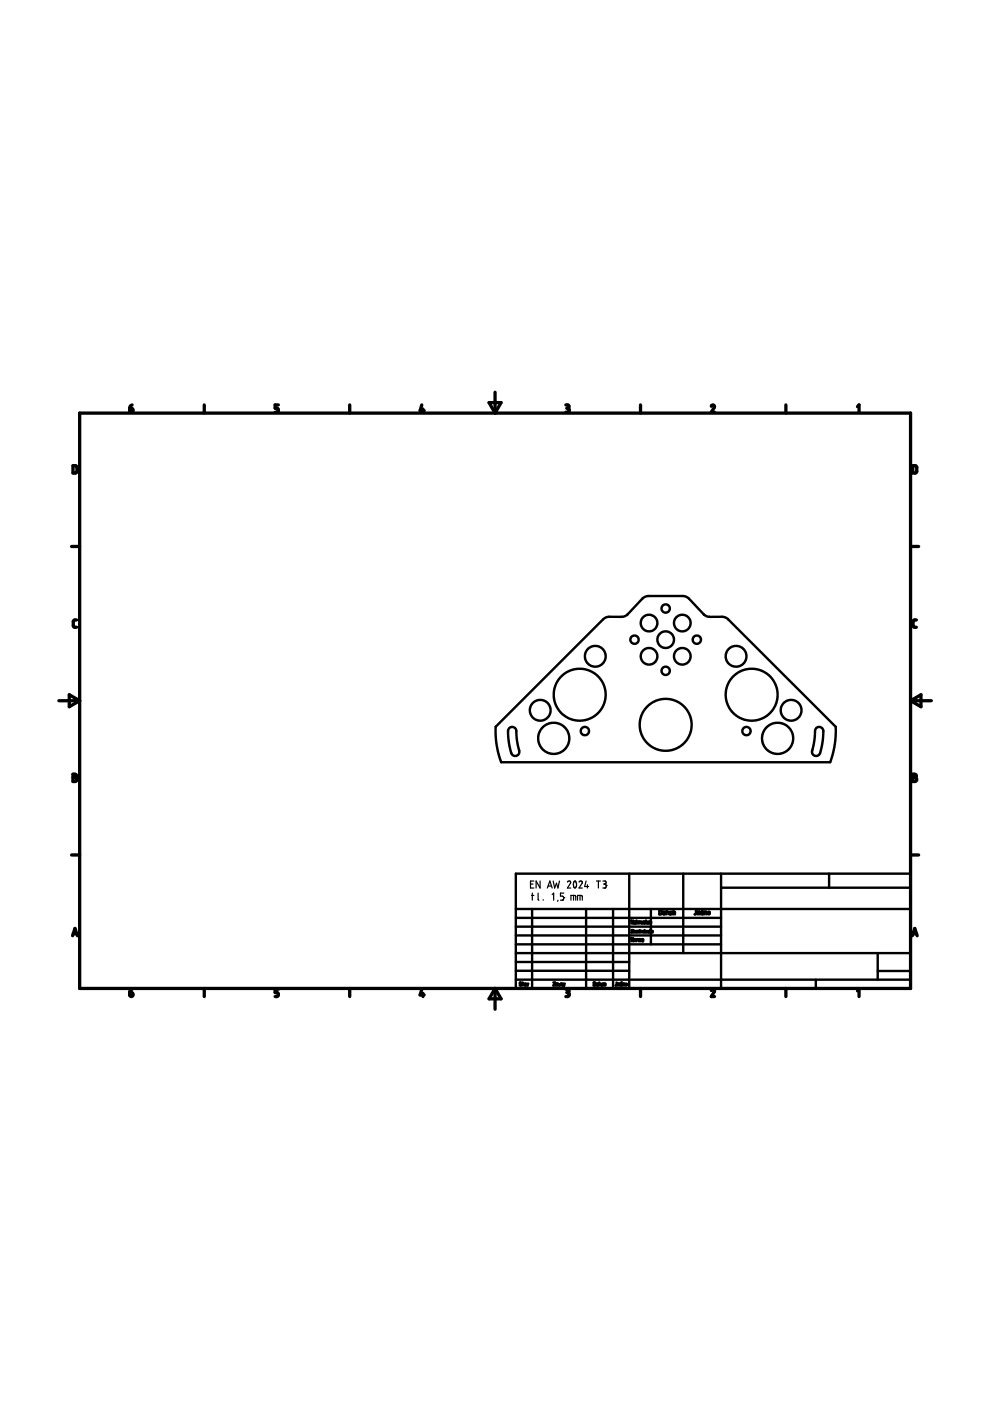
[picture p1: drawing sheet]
<svg xmlns="http://www.w3.org/2000/svg" width="210mm" height="297mm" viewBox="0 0 210 297" stroke-linecap="round" stroke-linejoin="round" font-family="sans-serif">
<g fill="none" stroke="#000" stroke-width=".7">
<path d="M15.5 98.7l.6 .1 .2 .2v1l-.2 .3h-.6zM16.9 87.6h176.2v122h-176.2zM27.5 86.6h.5l.2 .6a.35 .35 0 0 1-.4 .2 .35 .35 0 0 1-.3-.3zM28 85.9l-.4 .2-.1 .5M43.3 85.9v1.7M59 85.9h-.7v.7h.5l.2 .2-.1 .5-.6 .1M74.1 85.9v1.7M89.4 85.9l-.3 1.2h.8M89.7 86.7v.7M103.7 85.4h2.5l-1.2 2.2zM105 83.2v4.4M120 85.9h.3a.35 .35 0 0 1 .4 .3 .35 .35 0 0 1-.4 .4"/>
<path d="M120.2 86.6h.1M120.3 86.6l.3 .1v.5l-.2 .2h-.4M135.8 85.9v1.7M150.8 86.1a.35 .35 0 0 1 .5-.2 .35 .35 0 0 1 .1 .5l-.6 1h.7M166.6 85.9v1.7M181.8 86.2l.3-.3v1.5M193.5 98.7l.6 .1 .3 .2v1l-.3 .3h-.6zM15.2 115.9h1.7M193.1 115.9h1.7M16.2 131.4l-.5 .1-.2 .3 .1 1 .1 .2h.5M194.3 131.4l-.5 .1-.2 .3v1l.2 .2h.5M12.5 148.6h4.4"/>
<path d="M14.7 147.3l2.2 1.3-2.2 1.2zM193.1 148.6h4.4M193.1 148.6l2.2-1.3v2.5zM15.5 164.1h.4a.35 .35 0 0 1 .3 .4 .35 .35 0 0 1-.3 .3l.3 .2 .1 .5-.2 .2h-.6zM15.5 164.8h.4M193.5 164.1h.5a.35 .35 0 0 1 .3 .4 .35 .35 0 0 1-.3 .3l.3 .3v.4l-.8 .2zM193.5 164.8h.5M15.2 181.3h1.7M15.4 198.4l.5-1.6 .5 1.6M15.5 198h.8M193.1 181.3h1.7M193.4 198.4l.6-1.6 .5 1.6"/>
<path d="M193.6 198h.7M27.5 210.4l.6 .1 .1 .5a.34 .34 0 0 1-.4 .3 .34 .34 0 0 1-.3-.4zM28 209.7l-.4 .3-.1 .4M43.3 209.6v1.7M59 209.7h-.7v.7l.5 .1 .2 .2-.1 .5-.6 .1M74.1 209.6v1.7M89.4 209.7l-.3 1.2h.8M89.7 210.6v.7M105 209.6v4.4M105 209.6l1.2 2.2h-2.5zM120 209.7h.3a.35 .35 0 0 1 .4 .4 .35 .35 0 0 1-.4 .3M120.2 210.4h.1"/>
<path d="M120.3 210.4l.3 .2v.5l-.2 .2h-.4M135.8 209.6v1.7M150.8 210a.35 .35 0 0 1 .5-.2 .35 .35 0 0 1 .1 .5l-.6 1h.7M166.6 209.6v1.7M181.8 210.1l.3-.4v1.6"/>
</g>
<g fill="none" stroke="#000" stroke-width=".51">
<path d="M133 130.3l3.3-3.5 1.1-.4h7.5l.5 .1 .7 .4 3.2 3.4M133.1 130.2l-.9 .5-3.3 .1-.9 .4-22.9 22.9v2l.2 1.9 1 3.6h69.7l.7-2 .3-1.9 .2-3.6-22.9-22.9-.9-.4h-2.9M149.2 130.2l.6 .4 .7 .2M107.9 154.4l.3-.2 .6-.1 .4 .2 .2 .4 .2 2.3 .5 2.3-.2 .6-.4 .4-.8-.2-.4-.6-.5-2.9-.1-1.7zM173 154.4l.3-.2h.7l.3 .2 .3 .5-.1 1.9-.3 1.8-.4 1.3-.6 .4-.7-.2-.4-.7 .6-2.6 .1-1.9zM109.4 185.2h83.7v24.4h-83.7zM109.4 192.7h83.7M109.4 198.3h43.5M109.4 196.5h43.5M109.4 194.6h43.5M112.8 192.7v16.9M124.3 192.7v16.9"/>
<path d="M130 192.7v16.9M133.4 185.2v24.4M133.9 197.2h.3l-.3 .5h.3M134.2 195.2v.6l-.3-.6v.6M134.2 198.9v.7l-.3-.7v.7M134.3 197.2v.5M134.4 197.5l.2 .2M134.5 195.4h.2v.4h-.2v-.2h.2M134.6 197.4l-.3 .1M135 195.2v.6M135.1 195.5l.2 .3M135.1 197.7v-.3h.3v.3"/>
<path d="M135.2 199.2l-.2-.1v.5M135.3 195.4l-.3 .2M135.4 199.6v-.5l.4 .1v.4M135.6 197.4h.1M135.6 197.2v.5M135.6 199.1v.5M135.7 195.4h-.2v.4M135.9 195.6h.3v-.2h-.3v.3l.3 .1M136.1 199.1l.3 .1v.4l-.3-.1v-.1l.3-.1M136.1 197.4h-.2v.3M136.7 197.2v.5M136.7 195.4l-.3 .1 .3 .3h-.3"/>
<path d="M136.9 195.2l.1 .6M137.2 195.6h.3v-.2h-.2l-.1 .3 .3 .1M137.3 197.4l.2 .3 .1-.3M137.8 197.4h.2v.3h-.2v-.1l.2-.1M137.9 197.1l-.1 .1M138 192.7v7.5M138 195.5l-.2-.1v.4M138.2 197.7v-.3h.1l.1 .3M139.8 193l.5 .1v.6l-.2 .2h-.3zM140.6 193.3h.3v.6l-.3-.1v-.2h.3M141.2 193.3h.3M141.4 193v.9"/>
<path d="M141.8 193.3l.2 .6h.2v-.6M142.5 193.9v-.6h.6v.6M142.8 193.3v.6M144.9 185.2v16.9M147.6 193v.7l-.3 .2M147.8 193.9v-.6h.6v.6M148.1 193.3v.6M148.7 193.6h.4a.2 .2 0 0 0-.1-.3 .2 .2 0 0 0-.3 .2l.1 .3 .3 .1M149 192.9l-.2 .1M149.4 193.9v-.6h.4v.6M152.9 185.2v24.4M152.9 188.2h40.2"/>
<path d="M175.8 185.2v3M109.4 202.1h83.7M109.4 207.7h83.7M109.4 205.8h24M109.4 204h24M109.4 200.2h43.5M110.5 208.3l-.3 .1 .3 .3v.2h-.3M110.8 208.5h.2M110.8 208.3v.7M111.3 208.5l.2 .1v.4l-.3-.1v-.1l.3-.1M111.7 208.5l.2 .5 .1-.5M117.3 208.3h.4l-.4 .7h.4"/>
<path d="M117.9 209v-.5l.4 .1 .1 .4M118.1 208.5v.5M118.6 208.7v.3zM118.9 209v-.5l.3 .1v.4M119.5 208.5l.1 .5M119.7 208.5l-.2 .7M125.9 208.3l.3 .1-.1 .6h-.2zM126.5 208.5l.2 .1 .1 .4-.3-.1v-.1l.3-.1M127 208.5h.2M127 208.3v.7M127.4 208.5l.1 .5h.2v-.5M127.9 209v-.5h.4l.1 .5"/>
<path d="M128.1 208.5v.5M130.7 208.3v.6l-.2 .1M130.9 209v-.5h.4l.1 .5M131.1 208.5v.5M131.6 208.7h.3l-.1-.1h-.2v.3l.3 .1M131.8 208.2l-.1 .1M132.1 209v-.5l.3 .1v.4M173 207.7v1.9M186.1 202.1v5.6M186.1 205.9h7"/>
<circle cx="126.2" cy="139.1" r="2.2"/>
<circle cx="134.5" cy="135.6" r=".87"/>
<circle cx="137.6" cy="132.1" r="1.77"/>
<circle cx="137.6" cy="139.2" r="1.77"/>
<circle cx="141.1" cy="135.6" r="1.76"/>
<circle cx="141.1" cy="129" r=".88"/>
<circle cx="144.7" cy="132.1" r="1.77"/>
<circle cx="144.7" cy="139.2" r="1.77"/>
<circle cx="147.8" cy="135.6" r=".88"/>
<circle cx="156.1" cy="139.1" r="2.2"/>
<circle cx="114.5" cy="150.6" r="2.2"/>
<circle cx="117.4" cy="156.5" r="3.3"/>
<circle cx="122.9" cy="147.3" r="5.5"/>
<circle cx="124" cy="155" r=".88"/>
<circle cx="141.1" cy="153.7" r="5.5"/>
<circle cx="141.1" cy="142.2" r=".88"/>
<circle cx="158.3" cy="155" r=".89"/>
<circle cx="159.4" cy="147.3" r="5.5"/>
<circle cx="164.9" cy="156.5" r="3.3"/>
<circle cx="167.7" cy="150.6" r="2.2"/>
<circle cx="134.6" cy="199.3" r=".21"/>
<circle cx="134.9" cy="197.5" r=".16"/>
<circle cx="136.4" cy="197.5" r=".16"/>
<circle cx="137.1" cy="197.5" r=".16"/>
<circle cx="150.4" cy="193.6" r=".27"/>
<circle cx="132.8" cy="208.7" r=".2"/>
</g>
<g fill="none" stroke="#000" stroke-width=".25">
<path d="M112.5 187.4h.5M112.7 189.8h.5M112.9 189.4v1.5M113.2 186.8h-.7v1.5h.7M114.1 189.4v1.3l.2 .2M114.5 186.8v1.5l-.8-1.5v1.5M115.2 190.8v.1M116.1 188.3l.5-1.5 .5 1.5M116.2 187.9h.7M117.1 189.7l.3-.3v1.5M117.3 186.8l.3 1.5 .4-1 .3 1 .3-1.5M118.3 190.9l-.1 .2"/>
<path d="M119.2 190.9h.1M119.5 190.3h.1M119.5 189.4h-.7v.6l.6 .1 .1 .2-.1 .5-.6 .1M120.3 187l.5-.2 .2 .2-.7 1.3h.7M121.1 190.9v-1.1l.9 .1 .1 1M121.6 189.8v1.1M121.7 186.9l.3-.1a1.23 1.23 0 0 1 0 1.5 .97 .97 0 0 1-.3-1.4zM122.4 190.9v-1.1l1 .1 .1 1M122.8 187l.3-.2 .3 .1v.4l-.6 1h.7M123 189.8v1.1M124.3 186.8l-.3 1.2h.8M124.5 187.6v.7"/>
<path d="M126.4 186.8h.9M126.9 186.8v1.5M127.8 186.8h.6l.1 .1v.4l-.3 .1M128 187.4h.2M128.2 187.4h.1M128.2 188.3h.1M128.2 187.4a.44 .44 0 0 1 .3 .5 .44 .44 0 0 1-.3 .4h-.4M128.5 187.7h.1"/>
</g>
</svg>
